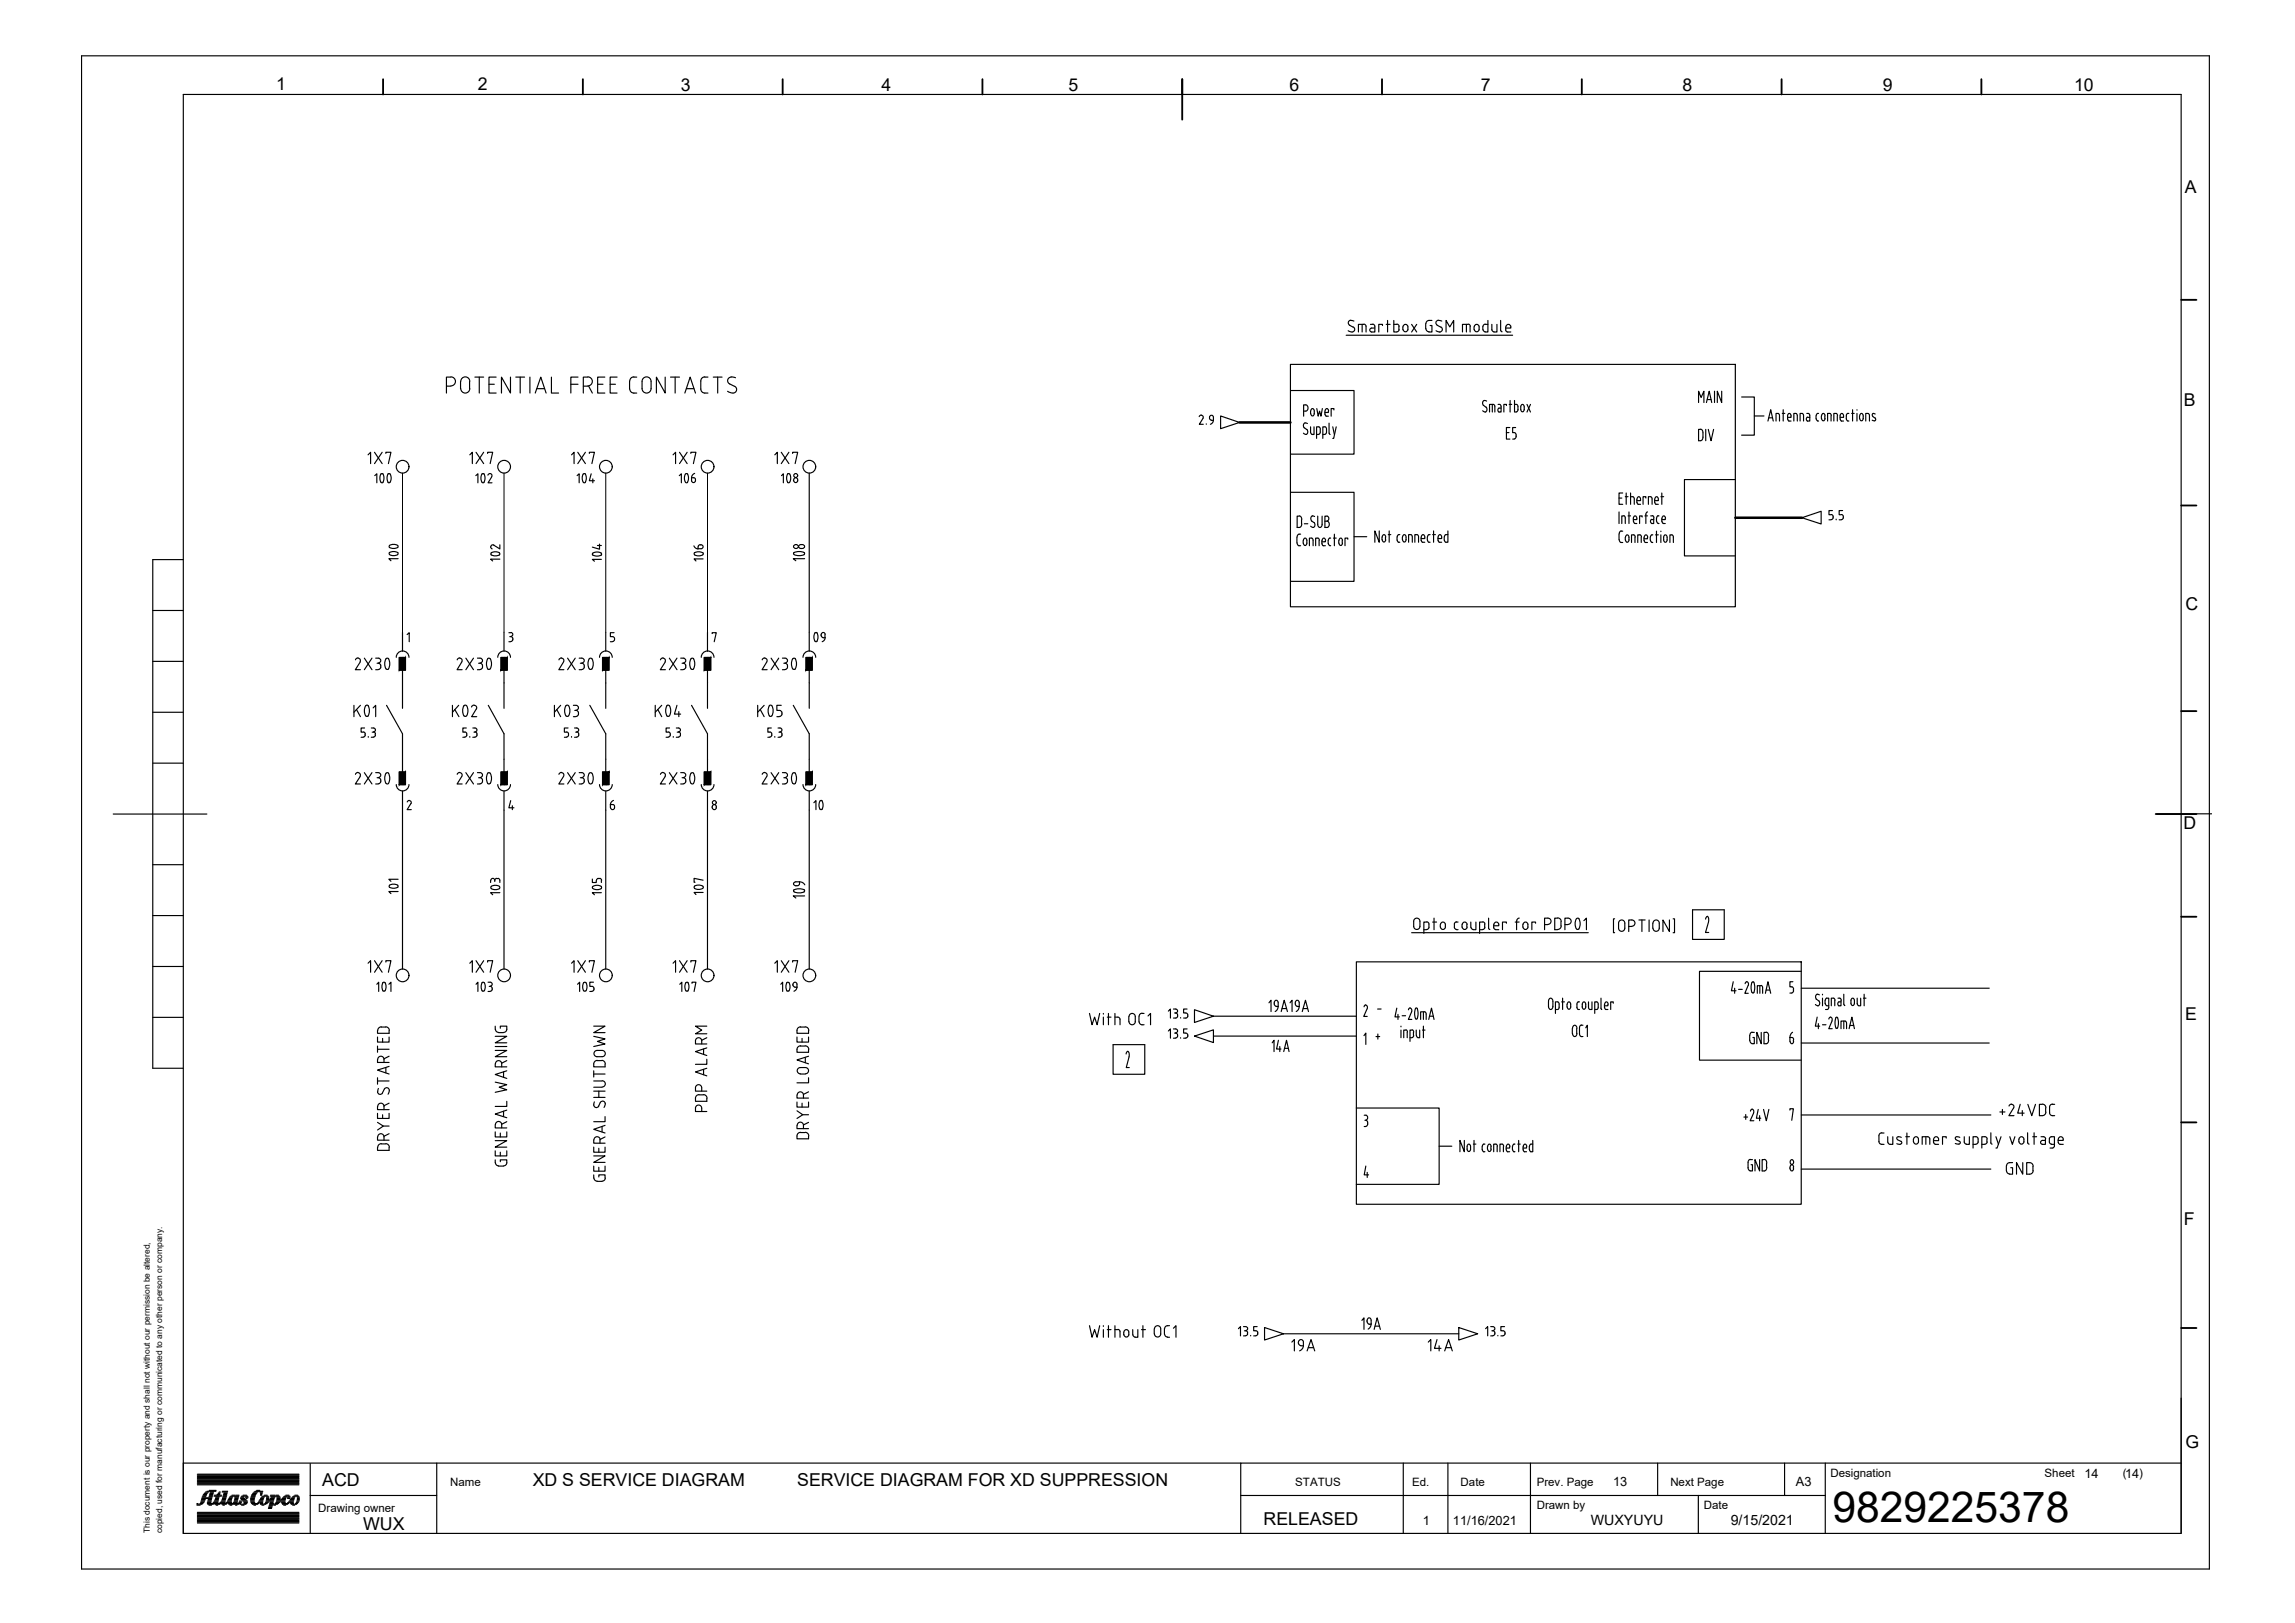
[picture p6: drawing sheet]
<svg xmlns="http://www.w3.org/2000/svg" width="420mm" height="297mm" viewBox="0 0 420 297" stroke-linecap="round" stroke-linejoin="round" font-family="sans-serif">
<defs><g id="words">
<text font-size="7.8" x="335.5" y="278.6">9829225378</text>
<g font-size="3.3">
<text x="59" y="271.9">ACD</text>
<text x="97.5" y="272">XD S SERVICE DIAGRAM</text>
<text x="146" y="272">SERVICE DIAGRAM FOR XD SUPPRESSION</text>
<text x="66.5" y="280">WUX</text>
<text x="231.3" y="279">RELEASED</text>
</g>
<g font-size="3.2">
<text x="50.5" y="16.5">1</text>
<text x="87.5" y="16.4">2</text>
<text x="124.6" y="16.7">3</text>
<text x="161.4" y="16.7">4</text>
<text x="195.6" y="16.7">5</text>
<text x="236.1" y="16.7">6</text>
<text x="271.1" y="16.7">7</text>
<text x="308" y="16.7">8</text>
<text x="344.7" y="16.7">9</text>
<text x="379.7" y="16.7">10</text>
<text x="400" y="35.4">A</text>
<text x="399.8" y="74.4">B</text>
<text x="400.1" y="111.6">C</text>
<text x="399.7" y="151.7">D</text>
<text x="400" y="186.6">E</text>
<text x="399.8" y="224.2">F</text>
<text x="400.1" y="265">G</text>
</g>
<g font-size="2.6">
<text x="291.2" y="279">WUXYUYU</text>
<text x="316.9" y="279">9/15/2021</text>
</g>
<g font-size="2.3">
<text x="295.3" y="272">13</text>
<text x="328.8" y="272">A3</text>
<text x="381.6" y="270.4">14</text>
<text x="260.5" y="279">1</text>
<text x="266" y="279">11/16/2021</text>
</g>
<g font-size="2.1">
<text x="82.4" y="272">Name</text>
<text x="237.1" y="272">STATUS</text>
<text x="258.5" y="272">Ed.</text>
<text x="267.4" y="272">Date</text>
<text x="281.3" y="272">Prev. Page</text>
<text x="305.8" y="272">Next Page</text>
<text x="335.1" y="270.4">Designation</text>
<text x="374.3" y="270.4">Sheet</text>
<text x="388.6" y="270.4">(14)</text>
<text x="58.3" y="276.7">Drawing owner</text>
<text x="281.3" y="276.1">Drawn by</text>
<text x="311.9" y="276.1">Date</text>
</g>
<g font-size="1.5">
<text x="27.4" y="280.6" transform="rotate(-90 27.4 280.6)">This document is our property and shall not without our permission be altered,</text>
<text x="29.7" y="280.6" transform="rotate(-90 29.7 280.6)">copied, used for manufacturing or communicated to any other person or company.</text>
</g>
</g></defs>
<!-- layer: Titleblock(Atlas Copco) -->
<g fill="none" stroke="#000" stroke-width=".21">
<path d="M14.9 10.2h389.6v277h-389.6zM33.6 17.3h365.7v263.3h-365.7zM28 111.7h5.6M33.6 102.4h-5.6v93.1h5.6M28 139.7h5.6M28 130.4h5.6M28 121h5.6M20.7 149h17.2M28 158.3h5.6M394.9 148.9h10M28 176.9h5.6M28 167.6h5.6"/>
<path d="M28 186.2h5.6M33.6 267.8h193.5M36.1 275.2h.1M36.1 275.5h.5M36.1 275.3h.9M36.1 278.7h18.6M36.1 278.6h18.6M36.1 278.4h18.6M36.1 278.3h18.6M36.1 278.1h18.6M36.1 278h18.6M36.1 277.8h18.6"/>
<path d="M36.1 277.7h18.6M36.1 277.6h18.6M36.1 277.4h18.6M36.1 277.3h18.6M36.1 277.1h18.6M36.1 277h18.6M36.1 276.8h18.6M36.1 271.8h18.6M36.1 271.6h18.6M36.1 271.5h18.6M36.1 271.3h18.6M36.1 271.2h18.6"/>
<path d="M36.1 271h18.6M36.1 270.9h18.6M36.1 270.7h18.6M36.1 270.6h18.6M36.1 270.4h18.6M36.1 270.2h18.6M36.1 270.1h18.6M36.1 269.9h18.6M36.1 269.8h18.6M36.6 275.2h.6M36.7 275h.6M36.8 274.9h.6"/>
<path d="M36.8 274.7h.7M36.9 274.5h.6M36.9 274.4h.7M36.9 274.2h1.9M37 274.1h1.8M37 274h.7M37.1 273.8h.6M37.2 273.7h.6M37.2 273.5h.6M37.4 273.4h.5M37.5 273.2h.5M37.6 273.1h.6"/>
<path d="M37.9 272.9h1.6M38 275.2h2.5M38 275h.6M38 274.9h.6M38 275.3h1.1M38 274.7h.7M38.1 274.5h.6M38.1 274.4h.6M38.3 275.5h.4M38.3 274h.5M38.3 273.8h.6M38.3 272.8h1.3"/>
<path d="M38.3 273.7h.6M38.4 273.5h.6M38.4 273.4h.6M38.5 273.2h.6M38.5 273.1h.6M39 275h.9M39.1 274.9h.8M39.2 273.8h1.3M39.2 274.7h.7M39.2 273.7h1.4M39.3 274.5h.7M39.4 275.3h.8"/>
<path d="M39.4 274.4h.6M39.4 274.2h.6M39.5 274.1h.6M39.5 274h.6M39.6 275.5h.3M39.7 273.5h.5M39.9 273.4h.3M40 273.2h.3M40.1 273.1h.2M40.2 275h1M40.4 274.9h.8M40.5 275.2h1.1"/>
<path d="M40.5 274.7h.7M40.6 275.3h.8M40.6 274.5h.7M40.7 274.4h.6M40.7 273.1h.9M40.7 274.2h.6M40.7 272.9h1M40.8 274.1h.6M40.8 275.5h.3M40.8 274h.6M40.8 273.8h.7M40.9 273.7h.6"/>
<path d="M40.9 273.5h.6M41 273.4h.6M41 273.2h.6M41.4 275h1M41.6 274.9h.8M41.6 274.7h.8M41.7 274.5h.7M41.8 275.2h2.3M41.8 274.4h.6M41.9 275.3h.8M41.9 274.2h.5M42 274.1h.5"/>
<path d="M42.1 274h.5M42.1 275.5h.3M42.2 273.8h1.5M42.4 273.7h.6M42.7 275h.7M42.8 274.9h.7M42.9 274.7h.6M42.9 275.3h.8M42.9 274.5h.6M43 274.4h.5M43 274h.7M43 274.2h.6"/>
<path d="M43 274.1h.6M43.1 275.5h.3M43.2 273.7h.6M43.7 275h.5M43.8 274.9h.4M43.8 274.7h.4M43.9 275.3h1.1M44.1 274.2h.7M44.1 274.1h.5M44.1 274.4h.9M44.1 274h.5M44.2 275.5h.5"/>
<path d="M44.2 273.8h1.1M44.3 274.5h.9M44.4 274.7h.9M44.5 273.7h.7M44.6 274.9h.7M44.6 275.2h.6M44.7 275h.6M44.9 274.1h.5M45 274h.4M45.1 274.2h.1M45.9 274.7h.7M45.9 274.5h.7"/>
<path d="M45.9 274.4h.7M45.9 274.2h.7M45.9 274.9h.7M45.9 274.1h.7M46 275h.6M46 274h.7M46 273.8h.7M46 275.2h1.4M46 273.7h.8M46.1 273.5h.7M46.2 275.3h1M46.3 273.4h.6"/>
<path d="M46.3 273.2h.8M46.5 275.5h.3M46.5 273.1h.7M46.7 272.9h1.4M47 272.8h.6M47.2 275h.3M47.3 274.9h.8M47.4 274.7h.7M47.5 274.5h.7M47.6 275h.5M47.6 273.1h.5M47.6 275.2h.5"/>
<path d="M47.6 274.4h.6M47.7 273.2h.3M47.7 275.3h1M47.7 274.2h.5M47.7 273.7h.2M47.7 273.5h.2M47.7 273.4h.3M47.8 274.1h.5M47.9 274h.5M47.9 275.5h.4M48.1 273.8h1M48.4 273.7h.5"/>
<path d="M48.5 275.2h.4M48.6 275h.5M48.7 274.9h.6M48.7 274.7h.7M48.8 274.5h1.3M48.8 274.4h.4M48.8 274.2h.4M48.8 274.1h.4M48.8 274h.4M49.1 276.1h.6M49.2 275.9h.6M49.2 275.8h.6"/>
<path d="M49.3 275.6h.6M49.3 275.5h.6M49.3 275.3h1.5M49.4 275.2h.7M49.4 274.4h.8M49.4 275h.6M49.5 274.9h.5M49.5 274.2h.7M49.5 273.8h1.7M49.5 274.7h.6M49.5 273.7h.8M49.6 274.1h.7"/>
<path d="M49.7 274h.7M50.1 275.5h.3M50.4 275.2h.6M50.5 275h.7M50.5 273.7h.5M50.6 274.9h.7M50.6 274.7h.9M50.7 274.5h.6M50.7 274h.6M50.7 274.4h.6M50.7 274.2h.6M50.7 274.1h.6"/>
<path d="M51.3 274.5h.9M51.5 274.4h.8M51.5 275h.7M51.5 274.9h.7M51.5 274.7h.7M51.6 275.2h1.3M51.6 274.2h.7M51.7 275.3h.9M51.8 274.1h.6M51.9 274h.6M51.9 275.5h.4M52.1 273.8h1"/>
<path d="M52.3 273.7h.6M52.6 274.1h.5M52.6 275h.4M52.6 274.2h.5M52.7 274h.4M52.8 274.9h.9M52.9 274.7h.8M53.1 274.5h.7M53.2 275h.5M53.2 274.4h.6M53.2 275.2h.5M53.3 274.2h.6"/>
<path d="M53.3 275.3h1M53.4 274.1h.5M53.5 274h.5M53.6 275.5h.4M53.7 273.8h1M54 273.7h.5M54.1 275.2h.4M54.2 275h.4M54.3 274.9h.4M54.3 274.7h.5M54.4 274.5h.4M54.4 274h.4"/>
<path d="M54.4 274.4h.4M54.4 274.2h.4M54.4 274.1h.4M56.8 273.7h23.2M56.8 267.9v12.7M80 267.8v12.8M227.1 273.7h107.1M256.9 267.8v12.8M265.1 267.8v12.8M280.2 267.8v12.8M303.5 267.8v5.9M310.9 273.7v6.9"/>
<path d="M326.7 267.8v5.9M334.2 267.8v12.8M399.3 267.8h-172.2v12.8"/>
</g>
<!-- layer: Sketch Geometry(Atlas Copco) -->
<g fill="none" stroke="#000" stroke-width=".34">
<path d="M70.1 14.5v2.8M106.7 14.5v2.8M143.3 14.5v2.8M179.9 14.5v2.8M216.4 14.5v7.4M253 14.5v2.8M289.6 14.5v2.8M326.2 14.5v2.8M362.7 14.5v2.8M399.3 54.9h2.8M399.3 92.5h2.8M399.3 130.1h2.8"/>
<path d="M394.7 149h7.4M399.3 167.8h2.8M399.3 205.4h2.8M399.3 243h2.8"/>
</g>
<!-- layer: 0 -->
<g fill="none" stroke="#000" stroke-width=".21">
<path d="M247.3 58.6l.6 .2M247.3 58.6a.49 .49 0 0 0-.5 .4 .49 .49 0 0 0 .3 .5l.6 .4M247.8 59.8a.54 .54 0 0 1 .1 .9 .54 .54 0 0 1-.9-.1l-.2-.1M249.4 59.4v1.4M249.7 59.4h-1v1.4M249.7 59.3l.3 .2 .1 1.3M250.9 59.4h.4M251.3 59.3l.3 .2 .1 1.3h-.6M253.1 59.6v-.2h-.7v1.4M253.8 59.4h.7M254 58.6v2.2M255.2 58.6v2.2h.5"/>
<path d="M255.2 59.4h.5M255.7 59.3l.4 .2a1.04 1.04 0 0 1-.2 1.2h-.2M256.8 59.8v.5M256.9 59.8a.44 .44 0 0 1 .4-.4 .44 .44 0 0 1 .5 .4v.5a.44 .44 0 0 1-.5 .4 .44 .44 0 0 1-.4-.4M258.4 59.4l1 1.4M259.4 59.4l-1 1.4M261 59.2v1M261.8 59.6h.4v1.2h-.6M262.2 58.6l-.9 .1-.2 .5M263.4 58.6a.49 .49 0 0 0-.5 .4 .49 .49 0 0 0 .2 .5l.7 .4M263.4 58.6l.6 .2M263.8 59.8a.53 .53 0 0 1 .1 .8 .53 .53 0 0 1-.8 0l-.2-.1"/>
<path d="M268.5 59.4v1.4M268.8 59.4h-1.1v1.4M268.8 59.3l.3 .2 .1 .2M269.1 59.7v1.1M269.9 59.8v.5M269.9 59.8a.44 .44 0 0 1 .4-.4 .44 .44 0 0 1 .5 .4v.5a.44 .44 0 0 1-.5 .4 .44 .44 0 0 1-.4-.4M271.5 59.7v.6M271.9 59.4h.5M271.9 59.3l-.2 .1-.2 .3M272.4 58.6v2.2h-.5M273.1 59.4l.1 1.1 .3 .2M274.1 59.4v1.4h-.6"/>
<path d="M274.7 58.6l.1 1.9 .2 .2M275.7 59.8v.8l.3 .2M275.7 59.8a.47 .47 0 0 1 .6-.4 .47 .47 0 0 1 .3 .6h-.9M81.7 70.7h.8M82.5 69h-.8v2.9M82.6 69a.83 .83 0 0 1 .8 .8 .83 .83 0 0 1-.8 .8M84.3 69.8v1.3M84.4 69.8a.83 .83 0 0 1 .8-.8 .83 .83 0 0 1 .8 .8M84.4 71.1a.83 .83 0 0 0 .8 .8 .83 .83 0 0 0 .8-.8M86 69.8v1.3M86.9 69h1.6M87.7 69v2.9"/>
<path d="M89.5 70.3h1M90.8 69h-1.3v2.9h1.3M93.5 69v2.9l-1.7-2.9v2.9M94.4 69h1.6M95.2 69v2.9M97 69v2.9M98 71.9l1-2.9 1 2.9M98.3 71.1h1.4M101 69v2.9h1.3M104.5 70.3h1.3M105.8 69h-1.3v2.9M106.8 70.7h.8"/>
<path d="M107.6 69h-.8v2.9M107.6 69a.83 .83 0 0 1 .8 .8 .83 .83 0 0 1-.8 .8M107.8 70.7l.6 1.2M109.4 70.3h1M110.7 69h-1.3v2.9h1.3M111.7 70.3h1M113 69h-1.3v2.9h1.3M115.3 69.7v1.5M115.3 71.2a.74 .74 0 0 0 .7 .7h.6M116 69h.6M116 69a.74 .74 0 0 0-.7 .7M117.5 69.8a.83 .83 0 0 1 .9-.8 .83 .83 0 0 1 .8 .8"/>
<path d="M117.5 69.8v1.3a.83 .83 0 0 0 .9 .8 .83 .83 0 0 0 .8-.8v-1.3M121.8 69v2.9l-1.6-2.9v2.9M122.8 69h1.6M123.6 69v2.9M125.4 71.9l1-2.9 .9 2.9M125.7 71.1h1.3M128.3 69.7v1.5a.74 .74 0 0 0 .7 .7h.6M129 69h.6M129 69a.74 .74 0 0 0-.7 .7M130.6 69h1.6M131.4 69v2.9M133.8 69l.9 .1"/>
<path d="M133.9 69a.66 .66 0 0 0-.7 .5 .66 .66 0 0 0 .4 .8l.9 .4M134.5 70.7a.71 .71 0 0 1 .2 1 .71 .71 0 0 1-1 .1l-.5-.2M236.2 71.5h11.7v11.6h-11.7M246.5 61.4h30.4M251.1 60h.6M251.1 60a.36 .36 0 0 0-.3 .4 .36 .36 0 0 0 .3 .4M261.1 60.1l.2 .5 .3 .1M264.7 60.8v-2.2l.7 1.2 .7-1.2v2.2M271.5 60.3l.1 .2 .3 .2M276 60.8h.6M318.8 72.7h2.4v6.9h-2.4M321.2 76.1h1.7"/>
<path d="M236.2 90.1h11.7v16.3h-11.7M317.7 87.8h-9.3v13.9h9.3M258.4 170.7h32.4M258.8 169.6v-1a.57 .57 0 0 1 .6-.6 .57 .57 0 0 1 .6 .6v1M258.8 169.5a.57 .57 0 0 0 .6 .6 .57 .57 0 0 0 .6-.6M260.7 170.2h.5M261.2 168.8h-.5v2M261.2 168.7l.4 .2v.2v.8l-.4 .2M262.3 168.8h.7M262.5 168v2.2M263.7 169.2v.5M263.7 169.2a.44 .44 0 0 1 .5-.4 .44 .44 0 0 1 .4 .4v.5a.44 .44 0 0 1-.4 .4 .44 .44 0 0 1-.5-.4"/>
<path d="M266.6 170.2h.3M266.6 168.8h.3M266.7 168.7l-.2 .1a.99 .99 0 0 0 0 1.3h.2M267.7 169.2v.5M267.7 169.2a.44 .44 0 0 1 .4-.4 .44 .44 0 0 1 .5 .4M267.7 169.7a.44 .44 0 0 0 .4 .4 .44 .44 0 0 0 .5-.4M268.5 169.2v.5M269.3 168.8v.9M269.3 169.7l.1 .2 .3 .2M270.2 168.8v1.4h-.5M270.9 170.2h.5M271.4 168.8h-.5v2"/>
<path d="M271.4 168.7l.4 .2 .1 .2M271.8 169.1v.6M271.9 169.7l-.1 .2-.4 .2M272.5 168v1.9l.3 .2M273.5 169.2v.7l.3 .2M273.5 169.2a.47 .47 0 0 1 .6-.4 .47 .47 0 0 1 .3 .6h-.9M273.8 170.2h.6M275.8 169v-.2h-.7v1.4M277.4 168.8h.7M277.7 168.5v1.7M278.1 168l-.3 .3-.1 .2M278.8 169.2v.5"/>
<path d="M278.8 169.2a.44 .44 0 0 1 .5-.4 .44 .44 0 0 1 .4 .4v.5a.44 .44 0 0 1-.4 .4 .44 .44 0 0 1-.5-.4M281.1 169v-.2h-.7v1.4M282.8 169.2h.6M283.4 168h-.6v2.2M283.4 168a.57 .57 0 0 1 .6 .6 .57 .57 0 0 1-.6 .6M285.1 168h-.5v2.2h.5M285.2 168a.66 .66 0 0 1 .6 .6M285.8 168.7v.8M285.8 169.5a.66 .66 0 0 1-.6 .6M286.5 169.2h.5M287.1 169.2a.57 .57 0 0 0 .5-.6 .57 .57 0 0 0-.6-.6h-.5v2.2M288.6 168.1a1.97 1.97 0 0 0 0 1.9"/>
<path d="M288.6 168.1h.4a1.54 1.54 0 0 1-.2 2l-.2-.1M290 168.5l.4-.5v2.2M295.6 168.2h-.2v2.5h.2M296.3 168.9a.57 .57 0 0 1 .6-.5 .57 .57 0 0 1 .6 .5M296.3 169v.9a.57 .57 0 0 0 .6 .5 .57 .57 0 0 0 .6-.5v-.9M298.2 169.6h.5M298.8 169.5a.57 .57 0 0 0 .5-.6 .57 .57 0 0 0-.6-.5h-.5v2.1M300 168.4h1.2M300.6 168.4v2.1M301.9 168.4v2.1M302.6 169v.9M302.6 168.9a.57 .57 0 0 1 .6-.5 .57 .57 0 0 1 .6 .5"/>
<path d="M303.8 169v.9a.57 .57 0 0 1-.6 .5 .57 .57 0 0 1-.6-.5M305.6 168.4v2.1l-1.2-2.1v2.1M306.3 168.2h.3v2.5h-.3M69.1 193.9v.6h2.1M69.1 189.8v.9h2.1v-.9M69.1 188.6v.5h2.1v-.5M69.1 197.8h2.1M69.1 191.4v1.2M69.1 197.2v1.2M69.1 192h2.1M69.1 199.8a.49 .49 0 0 0 .4 .5 .49 .49 0 0 0 .5-.3M69.2 193.9a.57 .57 0 0 1 .5-.6 .57 .57 0 0 1 .6 .6"/>
<path d="M69.3 199.2l-.1 .6M69.8 188h.8M69.8 187.9a.66 .66 0 0 0-.6 .7M70 190v.7M70.3 193.9v.6M70.3 199.4l-.3 .6M70.4 199.3a.54 .54 0 0 1 .8-.1 .54 .54 0 0 1 0 .8l-.2 .3M70.6 187.9a.66 .66 0 0 1 .7 .7M70.6 195.4v1M71.2 195.2l-2.1 .6 2.1 .8M71.2 193.3l-.9 .5M90.7 198l2.1 .5-1.4 .5 1.4 .4-2.1 .5"/>
<path d="M90.7 194.7v.6h2.1M90.7 192.2h2.1l-2.1 1.2h2.1M90.7 189.7h2.1l-2.1 1.2h2.1M90.7 187.8v.6M90.7 191.5h2.1M90.7 194.7a.57 .57 0 0 1 .6-.6 .57 .57 0 0 1 .5 .6v.6M90.7 188.4l.1 .3 .5 .2M91.3 189h.9M91.6 188.2v-.4h1.2l-.1 .9-.5 .2M92.2 196.2v1M92.8 196l-2.1 .7 2.1 .7M92.8 194.1l-1 .5"/>
<path d="M108.7 189.7l2.1 .4-1.4 .5 1.4 .5-2.1 .4M108.7 187.8h2.1l-2.1 1.2h2.1M108.7 197.8h1.5M108.7 196v1.1M108.7 199.7h2.1M108.7 199h1.5M108.7 196.6h2.1M109.3 194.1h.8M109.4 194.1a.66 .66 0 0 0-.7 .6v.6h2.1v-.6M109.6 199.7v1.1M110.2 194.1a.66 .66 0 0 1 .6 .6M110.2 192.2h-.9a.57 .57 0 0 0-.6 .6 .57 .57 0 0 0 .6 .6h.9"/>
<path d="M110.2 197.8a.57 .57 0 0 1 .6 .6 .57 .57 0 0 1-.6 .5M110.2 192.2a.57 .57 0 0 1 .6 .6 .57 .57 0 0 1-.6 .6M127.3 190.5a.57 .57 0 0 1 .6-.6 .57 .57 0 0 1 .6 .6M127.3 190.5v.6h2.1M128.5 199.7v-.6a.57 .57 0 0 0-.6-.6 .57 .57 0 0 0-.6 .6v.6h2.1M128.5 190.5v.6M128.8 192v1M128.8 195.7v1M129.4 195.5l-2.1 .7 2.1 .7M129.4 193.9v.9h-2.1M129.4 191.8l-2.1 .7 2.1 .7M129.4 187.8h-2.1l1.2 .7-1.2 .7h2.1"/>
<path d="M129.4 189.9l-.9 .5M145.9 192.1v.5h2.1v-.5M145.9 189.8v.9h2.1v-.9M145.9 188.6v.5h2.1v-.5M146.5 196.6h.9M146.5 188h.9M146.5 191.4h.9M146.6 191.4a.66 .66 0 0 0-.7 .7M146.6 187.9a.66 .66 0 0 0-.7 .7M146.8 190v.7M147.4 191.4a.66 .66 0 0 1 .7 .7M147.4 187.9a.66 .66 0 0 1 .7 .7"/>
<path d="M147.4 195.4h-.9a.57 .57 0 0 0-.5 .6 .57 .57 0 0 0 .5 .5M147.4 193.5v1M147.5 195.4a.57 .57 0 0 1 .5 .6 .57 .57 0 0 1-.5 .5M148 197.2v1h-2.1M148 193.3l-2.1 .7 2.1 .7M148 199.8l-.9 .5M199.5 185.5l.4 2.1 .5-1.4 .5 1.4 .4-2.1M202 185.5v.1M202 186.2v1.4M202.7 186.2h.7M202.9 185.5v2.1M204.1 186.2h.7l.2 .4"/>
<path d="M204.1 185.5v2.1M205 186.6v1M206.7 186.1v.9M206.7 186a.57 .57 0 0 1 .6-.5 .57 .57 0 0 1 .5 .5v1M206.7 187a.57 .57 0 0 0 .6 .6 .57 .57 0 0 0 .5-.6M208.5 186v1M208.6 187a.64 .64 0 0 0 .9 .6M209.5 185.5h-.7l-.2 .5M210.2 185.9l.4-.4v2.1M69.1 210v.5h2.1v-.5M69.1 208.1v.6h2.1M69.1 205.4l1.1 .7-1.1 .7"/>
<path d="M69.1 203.8v.9h2.1v-.9M69.1 202.5v.6h2.1M69.2 208.1a.57 .57 0 0 1 .5-.6 .57 .57 0 0 1 .6 .6v.6M69.2 202.5a.57 .57 0 0 1 .5-.6 .57 .57 0 0 1 .6 .6v.6M69.8 209.4h.8M69.8 209.3a.66 .66 0 0 0-.6 .7M70 204v.7M70.2 206.1h1M70.6 209.3a.66 .66 0 0 1 .7 .7M71.2 207.5l-.9 .5M71.2 201.9l-.9 .5M90.7 210.6v1h2.1v-1"/>
<path d="M90.7 208.8h2.1l-2.1 1.1h2.1M90.7 207.2v.9h2.1v-.9M90.7 205.8v.6h2.1M90.7 212.3v.5M90.7 212.8l.3 .5 .3 .1M90.7 205.8a.57 .57 0 0 1 .6-.6 .57 .57 0 0 1 .5 .6v.6M91.3 213.4h.9M91.6 212.6v-.3h1.2l-.1 .8-.5 .3M91.6 207.4v.7M91.6 210.9v.7M92.2 203.4v1M92.8 203.2l-2.1 .7 2.1 .7"/>
<path d="M92.8 201.6v.9h-2.1M92.8 205.3l-1 .5M108.7 213.4v.9h2.1v-.9M108.7 211.6h2.1l-2.1 1.1h2.1M108.7 209.9v1h2.1v-1M108.7 208.6v.6h2.1M108.7 215v.6M108.7 200.8h2.1M108.7 202.2a.49 .49 0 0 0 .4 .5 .49 .49 0 0 0 .5-.3M108.7 215.6l.1 .3 .5 .3M108.7 208.6a.57 .57 0 0 1 .6-.6 .57 .57 0 0 1 .6 .6M108.8 201.7l-.1 .5"/>
<path d="M109.3 216.2h.9M109.6 215.4v-.4h1.2v.6M109.6 210.2v.7M109.6 213.6v.7M109.8 208.6v.6M110.2 206.2v1M110.8 206l-2.1 .7 2.1 .7M110.8 204.4v.9h-2.1M110.8 208.1l-1 .4M110.8 202l-.2 .7M110.8 202a.49 .49 0 0 0-.4-.5 .49 .49 0 0 0-.5 .3l-.3 .7M110.8 215.6l-.3 .5-.3 .1"/>
<path d="M127.3 202.8a.57 .57 0 0 1 .6-.6 .57 .57 0 0 1 .6 .6M127.3 202.8v.6h2.1M127.3 201v.6h2.1v-.6M128 200.4h.8M128 200.3a.66 .66 0 0 0-.7 .7M128.5 202.8v.6M128.8 200.3a.66 .66 0 0 1 .6 .7M145.9 207.9v.5h2.1v-.5M145.9 206v.6h2.1M145.9 203.3l1.1 .7-1.1 .7M145.9 201.7v.9h2.1v-.9M145.9 200.4v.6h2.1"/>
<path d="M146 205.9a.57 .57 0 0 1 .5-.5 .57 .57 0 0 1 .6 .5v.7M146 200.4a.57 .57 0 0 1 .5-.6 .57 .57 0 0 1 .6 .6M146.5 207.3h.9M146.6 207.2a.66 .66 0 0 0-.7 .7M146.8 201.9v.7M147 204h1M147.1 200.4v.6M147.4 207.2a.66 .66 0 0 1 .7 .7M148 205.4l-.9 .5M344 208.9l.2 .5h.7M344 207.9v1M344.5 207.4h.4"/>
<path d="M344.5 207.3l-.4 .3-.1 .2M345.6 208v1.1M345.6 209l.1 .2 .3 .2M346.5 208v1.4h-.5M347.3 209.3l.6 .1M347.5 208l-.2 .2v.2l.9 .6v.2l-.3 .2M347.6 208l.5 .2M348.9 208h.7M349.1 207.4v2M350.3 208.5v.5M350.3 208.5a.44 .44 0 0 1 .5-.5 .44 .44 0 0 1 .4 .5M350.3 209a.44 .44 0 0 0 .5 .4 .44 .44 0 0 0 .4-.4"/>
<path d="M351.2 208.5v.5M352.6 208v1.4M353.3 208.4l-.2-.3-1.2-.1v1.4M353.3 208.5v.9M354 208.5v.6M354 209.1l.1 .2 .3 .1M354 208.5a.44 .44 0 0 1 .5-.5 .44 .44 0 0 1 .4 .5M354.4 209.4h.5M354.9 208.5v.3h-.9M356.3 208.3v-.3h-.7v1.4M358.2 208l-.2 .2v.2l.9 .6v.2a.6 .6 0 0 1-.9 .1M358.3 208l.5 .2"/>
<path d="M359.6 209l.2 .3 .2 .1M359.6 208v1M360.5 208v1.4h-.5M361.2 209.4h.5M361.7 208h-.5v2.1M361.7 208l.2 .1 .2 .3M362.1 209l-.2 .3-.2 .1M362.1 208.5v.5M362.8 209.4h.6M363.4 208h-.6v2.1M363.4 208l.2 .1 .2 .3M363.8 208.5v.5"/>
<path d="M363.8 209l-.2 .3-.2 .1M364.5 207.3v1.9l.2 .2M365.4 208l.5 1.4M366.1 203.5h1M366.3 208l-.7 2.1h-.2M366.6 203v1M367.3 213.4v.9M367.4 214.3l.2 .5 .3 .1M367.9 212.8h.6M367.9 212.8l-.3 .1-.2 .5M367.9 208l.5 1.4 .5-1.4M368.1 213.7h.4v1.2h-.6"/>
<path d="M368.3 202.1l.4 .2v.3l-.9 1.6h.9M368.3 202.1l-.5 .3M369.6 208.5v.5M369.6 208.5a.44 .44 0 0 1 .5-.5 .44 .44 0 0 1 .4 .5M369.6 209a.44 .44 0 0 0 .5 .4 .44 .44 0 0 0 .4-.4M369.9 202.1l-.5 1.6h1.2M370.2 203.3v.9M370.3 212.8v2.1l-1.1-2.1v2.1M370.5 208.5v.5M371.2 207.3v1.9M371.2 209.2l.3 .2M371.2 202.1l.8 2.1 .6-2.1"/>
<path d="M372.1 208h.8M372.2 213.5v.8M372.2 213.4a.66 .66 0 0 0-.7-.6h-.5v2.1h.6a.66 .66 0 0 0 .6-.7M372.4 207.3v2.1M373.7 208h.4M373.9 202.1h-.5v2.1h.5a.66 .66 0 0 0 .7-.7M373.9 202.1a.66 .66 0 0 1 .7 .6M374.1 208l.2 .1 .2 .3M374.5 208.5v.9h-.6a.36 .36 0 0 1-.3-.3 .36 .36 0 0 1 .3-.4h.6M374.5 202.7v.9M375.2 208.4l.2-.3 .7-.1v1.9l-.4 .2h-.4M375.2 209l.2 .3 .2 .1"/>
<path d="M375.2 208.5v.5M375.6 209.4h.5M375.7 204.2h.5M375.7 202.1h.5M375.8 202.1l-.5 .2-.1 .3 .1 1.3 .5 .3M376.8 208.5v.6M376.8 209.1l.2 .3h.7M376.8 208.5a.44 .44 0 0 1 .5-.5 .44 .44 0 0 1 .4 .5M377.7 208.5v.2h-.9M199.5 242.6l.4 2.1 .5-1.4 .5 1.4 .4-2.1M202 242.6v.2M202 243.3v1.4"/>
<path d="M202.7 243.3h.7M202.9 242.6v2.1M204.1 242.6v2.1M204.1 243.3h.5M204.6 243.3l.4 .2v1.2M205.7 243.8v.5M205.8 243.8a.44 .44 0 0 1 .4-.5 .44 .44 0 0 1 .5 .5v.5a.44 .44 0 0 1-.5 .4 .44 .44 0 0 1-.4-.4M207.4 243.3v1M207.4 244.3l.1 .2 .3 .2M208.3 243.3v1.4h-.5M209 243.3h.7M209.2 242.6v2.1"/>
<path d="M211.3 243.2v1M211.4 243.2a.57 .57 0 0 1 .5-.6 .57 .57 0 0 1 .6 .6v1a.57 .57 0 0 1-.6 .5 .57 .57 0 0 1-.5-.6M213.2 243.2v1M213.2 244.2l.1 .2 .4 .3M213.7 244.7h.4M214.1 242.6a.64 .64 0 0 0-.9 .6M214.8 243.1l.5-.5v2.1"/>
</g>
<!-- layer: WIRES_CONTROL -->
<path d="M73.7 86.6v29.1M92.3 86.6v29.1M110.9 86.6v29.1M129.5 86.6v29.1" fill="none" stroke="#000" stroke-width=".18"/>
<!-- layer: SYMS -->
<g fill="none" stroke="#000" stroke-width=".21">
<path d="M223.5 76.1l3.4 1.2-3.4 1.2zM329.9 94.8l3.5-1.2v2.3zM73.7 115.7v3.5M92.3 115.7v3.5M110.9 115.7v3.5M129.5 115.7v3.5M148.2 115.7v3.5M64.8 129.1v2.1M65.3 129.9l.7 1.3M66 129.1l-1.2 1.3M66.9 131a1.7 1.7 0 0 1 .2-1.9l.3 .1a2.01 2.01 0 0 1 0 1.8M67 131l.2 .1 .2-.1"/>
<path d="M68.3 129.6l.5-.5v2.1M70.8 129.1l2.9 5.2v7M72.5 120.3a1.16 1.16 0 0 1 1.2-1.2 1.16 1.16 0 0 1 1.2 1.2M73.1 120.3h1.1v2.4h-1.1zM73.7 122.7v6.9M82.8 129.1v2.1M83.3 129.9l.7 1.3M84 129.1l-1.2 1.3M85 131l.2 .1 .2-.1M85.4 129.2l-.3-.1a1.7 1.7 0 0 0-.2 1.9M85.4 129.2a1.97 1.97 0 0 1 0 1.8M86.8 129l-.5 .4"/>
<path d="M86.8 129.1l.3 .1 .2 .4-1 1.6h1M89.4 129.1l2.9 5.2v7M91.1 120.3a1.16 1.16 0 0 1 1.2-1.2 1.16 1.16 0 0 1 1.2 1.2M91.7 120.3h1.2v2.4h-1.2zM92.3 122.7v6.9M101.5 129.1v2.1M101.9 129.9l.7 1.3M102.6 129.1l-1.1 1.3M103.6 131l.3 .1 .2-.1M104.1 129.2l-.4-.1a1.7 1.7 0 0 0-.1 1.9M104.1 129.2a1.97 1.97 0 0 1 0 1.8M105 129.1h.5a.44 .44 0 0 1 .4 .4 .44 .44 0 0 1-.4 .5"/>
<path d="M105 131.2h.4M105.2 130a.54 .54 0 0 1 .7 .7M105.9 130.7l-.2 .4h-.2M108 129.1l2.9 5.2v7M109.8 120.3a1.16 1.16 0 0 1 1.1-1.2 1.16 1.16 0 0 1 1.2 1.2M110.3 120.3h1.2v2.4h-1.2zM110.9 122.7v6.9M120 129.1v2.1M120.4 129.9l.7 1.3M121.1 129.1l-1.1 1.3M122.1 129.2l.2-.2 .2 .2M122.1 131l.2 .1 .2-.1"/>
<path d="M122.1 129.2a1.97 1.97 0 0 0 0 1.8M122.6 129.2a1.97 1.97 0 0 1 0 1.8M123.9 129.1l-.4 1.6h1.1M124.3 130.2v1M126.6 129.1l2.9 5.2v7M128.4 120.3a1.16 1.16 0 0 1 1.1-1.2 1.16 1.16 0 0 1 1.2 1.2M128.9 120.3h1.2v2.4h-1.2zM129.5 122.7v6.9M138.7 129.1v2.1M139.2 129.9l.7 1.3M139.9 129.1l-1.2 1.3M140.8 131l.3 .1 .2-.1"/>
<path d="M141.3 129.2l-.2-.2-.2 .2a1.97 1.97 0 0 0 0 1.8M141.3 129.2a1.97 1.97 0 0 1 0 1.8M142.2 131.2h.5M143 129.1h-.8v.9h.5a.51 .51 0 0 1 .5 .7M143.2 130.7l-.3 .4h-.2M145.2 129.1l3 5.2v7M147 120.3a1.16 1.16 0 0 1 1.2-1.2 1.16 1.16 0 0 1 1.1 1.2M147.6 120.3h1.1v2.4h-1.1zM148.2 122.7v6.9M72.5 143.6a1.16 1.16 0 0 0 1.2 1.2 1.16 1.16 0 0 0 1.2-1.2M73.1 141.3h1.1v2.3h-1.1zM73.7 144.8v3.5"/>
<path d="M91.1 143.6a1.16 1.16 0 0 0 1.2 1.2 1.16 1.16 0 0 0 1.2-1.2M91.7 141.3h1.2v2.3h-1.2zM92.3 144.8v3.5M109.8 143.6a1.16 1.16 0 0 0 1.1 1.2 1.16 1.16 0 0 0 1.2-1.2M110.3 141.3h1.2v2.3h-1.2zM110.9 144.8v3.5M128.4 143.6a1.16 1.16 0 0 0 1.1 1.2 1.16 1.16 0 0 0 1.2-1.2M128.9 141.3h1.2v2.3h-1.2zM129.5 144.8v3.5M147 143.6a1.16 1.16 0 0 0 1.2 1.2 1.16 1.16 0 0 0 1.1-1.2M147.6 141.3h1.1v2.3h-1.1zM148.2 144.8v3.5"/>
<path d="M218.7 184.8l3.5 1.2-3.5 1.1zM218.7 189.6l3.5-1.1v2.3zM231.5 243l3.5 1.1-3.5 1.2zM267.1 243l3.4 1.1-3.4 1.2z"/>
<circle cx="73.7" cy="85.4" r="1.16"/>
<circle cx="92.3" cy="85.4" r="1.16"/>
<circle cx="110.9" cy="85.4" r="1.16"/>
<circle cx="129.5" cy="85.4" r="1.16"/>
<circle cx="148.2" cy="85.4" r="1.16"/>
<circle cx="73.7" cy="178.5" r="1.16"/>
<circle cx="92.3" cy="178.5" r="1.16"/>
<circle cx="110.9" cy="178.5" r="1.16"/>
<circle cx="129.5" cy="178.5" r="1.16"/>
<circle cx="148.2" cy="178.5" r="1.16"/>
</g>
<!-- layer: TAGS -->
<g fill="none" stroke="#000" stroke-width=".21">
<path d="M67.4 83.2l.4-.4v2.1M68.6 82.8l1.4 2.1M70 82.8l-1.4 2.1M70.6 83v-.2h1l-.5 2.1M86 83.2l.5-.4v2.1M87.2 82.8l1.3 2.1M88.5 82.8l-1.3 2.1M89.3 83v-.2h.9l-.5 2.1M104.6 83.2l.5-.4v2.1M105.8 82.8l1.4 2.1M107.2 82.8l-1.4 2.1M107.9 83v-.2h.9l-.4 2.1"/>
<path d="M123.2 83.2l.5-.4v2.1M124.4 82.8l1.4 2.1M125.8 82.8l-1.4 2.1M126.5 83v-.2h.9l-.5 2.1M141.8 83.2l.5-.4v2.1M143 82.8l1.4 2.1M144.4 82.8l-1.4 2.1M145.1 83v-.2h.9l-.4 2.1M65.5 120.5l.4 .2v.4M65.5 120.4l-.4 .4M65.9 121.2l-.8 1.4h.9M66.7 120.5l1.4 2.1"/>
<path d="M68.1 120.5l-1.4 2.1M68.8 120.5h.5a.44 .44 0 0 1 .4 .4 .44 .44 0 0 1-.4 .4M68.8 122.6h.4M69 121.4a.55 .55 0 0 1 .6 .1 .55 .55 0 0 1 .1 .6M69.7 122.1l-.1 .2-.3 .2M70.7 120.6a1.97 1.97 0 0 0 0 1.8M70.7 120.6l.3-.1a1.54 1.54 0 0 1-.1 2l-.2-.1M84.2 120.5l.3 .1 .1 .4-.9 1.6h.9M84.2 120.4l-.5 .4M85.3 120.5l1.4 2.1M86.7 120.5l-1.4 2.1M87.4 120.5h.5a.44 .44 0 0 1 .4 .4 .44 .44 0 0 1-.4 .4"/>
<path d="M87.4 122.6h.5M87.6 121.4a.56 .56 0 0 1 .6 .1 .56 .56 0 0 1 .1 .6M88.3 122.1v.2l-.4 .2M89.7 120.6l-.2-.1a1.42 1.42 0 0 0 0 2l.2-.1M89.8 120.6a1.97 1.97 0 0 1 0 1.8M102.8 120.5l.3 .1 .1 .4-.9 1.6h.9M102.8 120.4l-.5 .4M103.9 120.5l1.4 2.1M105.3 120.5l-1.4 2.1M106 120.5h.5a.44 .44 0 0 1 .5 .4 .44 .44 0 0 1-.5 .4M106 122.6h.5M106.2 121.4a.56 .56 0 0 1 .6 .1 .56 .56 0 0 1 .2 .6"/>
<path d="M107 122.1l-.3 .4h-.2M107.9 120.6a1.97 1.97 0 0 0 0 1.8M107.9 120.6l.2-.1 .2 .1M107.9 122.4l.2 .1 .2-.1M108.4 120.6a1.97 1.97 0 0 1 0 1.8M121.4 120.5l.4 .2v.4M121.4 120.4l-.5 .4M121.8 121.2l-.9 1.4h.9M122.5 120.5l1.4 2.1M123.9 120.5l-1.4 2.1M124.6 120.5h.5a.44 .44 0 0 1 .4 .4 .44 .44 0 0 1-.4 .4M124.6 122.6h.5"/>
<path d="M124.9 121.4a.55 .55 0 0 1 .5 .1 .55 .55 0 0 1 .1 .6M125.5 122.1l-.2 .4h-.2M126.5 120.6a1.97 1.97 0 0 0 0 1.8M126.5 120.6l.4-.1a1.54 1.54 0 0 1-.1 2l-.3-.1M140 120.5l.3 .1 .1 .4-.9 1.6h.9M140 120.4l-.5 .4M141.2 120.5l1.4 2.1M142.6 120.5l-1.4 2.1M143.2 120.5h.5a.44 .44 0 0 1 .5 .4 .44 .44 0 0 1-.5 .4M143.2 122.6h.5M143.5 121.4a.55 .55 0 0 1 .6 .1 .55 .55 0 0 1 .1 .6M144.2 122.1l-.2 .4h-.3"/>
<path d="M145.1 120.6a1.97 1.97 0 0 0 0 1.8M145.2 120.6l.3-.1a1.54 1.54 0 0 1-.1 2l-.2-.1M65.5 141.4l.4 .2v.5M65.5 141.4l-.4 .3M65.9 142.1l-.8 1.4h.9M66.7 141.4l1.4 2.1M68.1 141.4l-1.4 2.1M68.8 141.4h.5a.44 .44 0 0 1 .4 .5 .44 .44 0 0 1-.4 .4M68.8 143.5h.4M69 142.3a.54 .54 0 0 1 .7 .7M69.7 143l-.1 .2-.3 .2M70.7 141.5a1.97 1.97 0 0 0 0 1.9"/>
<path d="M70.7 141.5l.2-.1 .2 .1a2.01 2.01 0 0 1 0 1.9M70.7 143.4l.2 .1 .2-.1M84.2 141.4l.4 .2-.1 .5M84.2 141.4l-.5 .3M84.5 142.1l-.8 1.4h.9M85.3 141.4l1.4 2.1M86.7 141.4l-1.4 2.1M87.4 141.4h.5a.44 .44 0 0 1 .4 .5 .44 .44 0 0 1-.4 .4M87.4 143.5h.5M87.6 142.3a.55 .55 0 0 1 .6 .2 .55 .55 0 0 1 .1 .5M88.3 143v.2l-.4 .2M89.3 143.4l.2 .1 .2-.1"/>
<path d="M89.7 141.5l-.2-.1-.2 .1a1.97 1.97 0 0 0 0 1.9M89.8 141.5a1.97 1.97 0 0 1 0 1.9M102.8 141.4l.4 .2v.5M102.8 141.4l-.5 .3M103.2 142.1l-.9 1.4h.9M103.9 141.4l1.4 2.1M105.3 141.4l-1.4 2.1M106 141.4h.5a.44 .44 0 0 1 .5 .5 .44 .44 0 0 1-.5 .4M106 143.5h.5M106.2 142.3a.55 .55 0 0 1 .6 .2 .55 .55 0 0 1 .2 .5M107 143l-.3 .4h-.2M107.9 141.5a1.97 1.97 0 0 0 0 1.9"/>
<path d="M107.9 141.5l.2-.1 .2 .1M107.9 143.4l.2 .1 .2-.1M108.4 141.5a1.97 1.97 0 0 1 0 1.9M121.4 141.4l.4 .2v.5M121.4 141.4l-.5 .3M121.8 142.1l-.9 1.4h.9M122.5 141.4l1.4 2.1M123.9 141.4l-1.4 2.1M124.6 141.4h.5a.44 .44 0 0 1 .4 .5 .44 .44 0 0 1-.4 .4M124.6 143.5h.5M124.9 142.3a.54 .54 0 0 1 .6 .7M125.5 143l-.2 .4h-.2"/>
<path d="M126.5 141.5a1.97 1.97 0 0 0 0 1.9M126.5 141.5l.3-.1 .2 .1a2.01 2.01 0 0 1 0 1.9M126.5 143.4l.3 .1 .2-.1M140 141.4l.4 .2v.5M140 141.4l-.5 .3M140.4 142.1l-.9 1.4h.9M141.2 141.4l1.4 2.1M142.6 141.4l-1.4 2.1M143.2 141.4h.5a.44 .44 0 0 1 .5 .5 .44 .44 0 0 1-.5 .4M143.2 143.5h.5M143.5 142.3a.54 .54 0 0 1 .7 .7M144.2 143l-.2 .4h-.3"/>
<path d="M145.1 141.5a1.97 1.97 0 0 0 0 1.9M145.2 141.5l.2-.1 .2 .1a2.01 2.01 0 0 1 0 1.9M145.2 143.4l.2 .1 .2-.1M67.4 176.3l.4-.5v2.1M68.6 175.8l1.4 2.1M70 175.8l-1.4 2.1M70.6 176.1v-.3h1l-.5 2.1M86 176.3l.5-.5v2.1M87.2 175.8l1.3 2.1M88.5 175.8l-1.3 2.1M89.3 176.1v-.3h.9l-.5 2.1M104.6 176.3l.5-.5v2.1"/>
<path d="M105.8 175.8l1.4 2.1M107.2 175.8l-1.4 2.1M107.9 176.1v-.3h.9l-.4 2.1M123.2 176.3l.5-.5v2.1M124.4 175.8l1.4 2.1M125.8 175.8l-1.4 2.1M126.5 176.1v-.3h.9l-.5 2.1M141.8 176.3l.5-.5v2.1M143 175.8l1.4 2.1M144.4 175.8l-1.4 2.1M145.1 176.1v-.3h.9l-.4 2.1"/>
</g>
<!-- layer: TERMS -->
<g fill="none" stroke="#000" stroke-width=".21">
<path d="M68.6 87.1l.4-.4v1.7M69.7 86.7a1.59 1.59 0 0 0 0 1.5M69.8 86.8l.1-.1 .2 .1M69.8 88.3l.1 .1 .2-.1M70.1 86.7a1.59 1.59 0 0 1 0 1.5M71 86.8l.2-.1 .2 .1M71 88.3l.2 .1 .2-.1M71 86.7a1.59 1.59 0 0 0 0 1.5M71.4 86.7a1.59 1.59 0 0 1 0 1.5M87.1 87.1l.4-.4v1.7M88.2 86.7a1.59 1.59 0 0 0 0 1.5M88.3 86.8l.1-.1 .2 .1"/>
<path d="M88.3 88.3l.1 .1 .2-.1M88.6 86.7a1.59 1.59 0 0 1 0 1.5M89.3 87a.37 .37 0 0 1 .5-.3 .37 .37 0 0 1 .2 .5M90 87.3l-.6 1.1h.7M105.6 87.1l.4-.4v1.7M106.8 86.7a1.59 1.59 0 0 0 0 1.5M106.8 86.8l.2-.1 .2 .1M106.8 88.3l.2 .1 .2-.1M107.2 86.7a1.59 1.59 0 0 1 0 1.5M108.2 86.7l-.3 1.3h.9M108.5 87.6v.8M124.4 87.1l.3-.4v1.7"/>
<path d="M125.5 86.7a1.59 1.59 0 0 0 0 1.5M125.5 86.8l.2-.1 .2 .1M125.5 88.3l.2 .1 .2-.1M125.9 86.7a1.59 1.59 0 0 1 0 1.5M126.6 87.4v.6a.37 .37 0 0 0 .5 .3 .37 .37 0 0 0 .2-.5M126.6 87.4h.5l.2 .4M127.2 86.6a.87 .87 0 0 0-.6 .8M143.1 87.1l.3-.4v1.7M144.2 86.8l.2-.1 .2 .1M144.2 88.3l.2 .1 .2-.1M144.2 86.7a1.59 1.59 0 0 0 0 1.5M144.6 86.7a1.59 1.59 0 0 1 0 1.5"/>
<path d="M145.3 87.8v.2M145.3 87.8a.36 .36 0 0 1 .4-.4 .36 .36 0 0 1 .3 .4M146 87.8a.37 .37 0 0 1-.2 .5 .37 .37 0 0 1-.5-.3M74.5 116.1l.4-.3v1.6M93.2 115.8h.3M93.2 117.4h.3M93.3 116.5a.44 .44 0 0 1 .6 .6M93.5 115.8a.36 .36 0 0 1 .4 .3 .36 .36 0 0 1-.4 .4M93.9 117l-.2 .4h-.2M111.7 117.4h.4M112.4 115.8h-.7v.7h.4a.41 .41 0 0 1 .4 .6M112.5 117l-.2 .4h-.2"/>
<path d="M130.4 116v-.2h.7l-.3 1.6M149.2 115.8h.2a1.18 1.18 0 0 1 0 1.6h-.1a1.37 1.37 0 0 1-.1-1.6zM150.3 116.1v.2M150.4 116.1a.36 .36 0 0 1 .3-.3 .36 .36 0 0 1 .4 .3M150.4 116.3l.1 .3 .2 .1M150.7 116.7h.3M151 116.1v.6M151.1 116.7a.83 .83 0 0 1-.6 .7M74.9 146.5a.36 .36 0 0 1 .3 .6M74.9 146.5l-.4 .3M75.2 147.1l-.7 1.1h.8M93.5 146.5l-.3 1.3h.9"/>
<path d="M93.8 147.5v.7M111.7 147.2l.1 .6a.38 .38 0 0 0 .5 .4 .38 .38 0 0 0 .2-.6M111.7 147.2l.6 .1 .2 .3M112.3 146.5a.87 .87 0 0 0-.6 .8M130.4 147.6v.2M130.4 147.6a.36 .36 0 0 1 .4-.4 .36 .36 0 0 1 .3 .4M131.1 147.6a.38 .38 0 0 1-.2 .6 .38 .38 0 0 1-.5-.4M149 146.9l.4-.4v1.7M150.1 146.6a1.59 1.59 0 0 0 0 1.5M150.1 146.6l.2-.1 .2 .1M150.1 148.1l.2 .1 .2-.1M150.5 146.6a1.59 1.59 0 0 1 0 1.5"/>
<path d="M70.1 179.9l.2-.1 .2 .1M70.1 179.8a1.59 1.59 0 0 0 0 1.5M70.5 179.8a1.11 1.11 0 0 1-.2 1.6l-.2-.1M88.3 179.9l.1-.1 .2 .1M88.3 179.8a1.59 1.59 0 0 0 0 1.5M88.7 179.8a1.59 1.59 0 0 1 0 1.5M89.4 179.8h.4a.36 .36 0 0 1 .3 .3 .36 .36 0 0 1-.3 .4M106.9 179.8a1.11 1.11 0 0 0 .2 1.6l.2-.1M106.9 179.9l.2-.1 .2 .1M107.3 179.8a1.59 1.59 0 0 1 0 1.5M108.7 179.8h-.7v.7l.6 .1 .1 .3M125.6 179.8a1.59 1.59 0 0 0 0 1.5"/>
<path d="M125.6 179.9l.2-.1 .2 .1M125.9 179.8a1.17 1.17 0 0 1-.1 1.6l-.2-.1M126.7 180v-.2h.7l-.3 1.7M144 179.9l.2-.1 .2 .1M144.1 179.8a1.59 1.59 0 0 0 0 1.5M144.4 179.8a1.11 1.11 0 0 1-.2 1.6l-.2-.1M69 180.1l.3-.3v1.7M71.2 180.1l.4-.3v1.7M87.2 180.1l.3-.3v1.7M88.3 181.3l.1 .1 .2-.1M89.4 181.5h.3M89.6 180.5a.41 .41 0 0 1 .5 .4"/>
<path d="M90.1 180.9a.4 .4 0 0 1-.3 .5M105.7 180.1l.4-.3v1.7M108 181.5h.4M108.7 180.9a.4 .4 0 0 1-.3 .5M124.4 180.1l.4-.3v1.7M142.9 180.1l.4-.3v1.7M145.1 180.1v.2M145.2 180.1a.36 .36 0 0 1 .3-.3 .36 .36 0 0 1 .4 .3M145.2 180.3v.2l.3 .2M145.5 180.7h.4M145.9 180.1a1.05 1.05 0 0 1-.5 1.3"/>
<circle cx="145.7" cy="87" r=".36"/>
<circle cx="130.8" cy="146.9" r=".36"/>
</g>
<!-- layer: WIREFIXED -->
<g fill="none" stroke="#000" stroke-width=".21">
<path d="M72.8 99.8l.1 .2-.1 .2M72.8 99.8a1.11 1.11 0 0 0-1.6 .2l.1 .2M90.4 99.8a.36 .36 0 0 0-.5 .3M91.5 99.7v.8l-1.1-.7M109.4 99.8h.7M109.8 99.6v.9l-1.4-.4M127 99.9a.87 .87 0 0 0 .8 .6M128.2 99.7h.1M128.2 99.7l-.3 .1-.1 .3M128.4 99.7a.36 .36 0 0 1 .3 .4 .36 .36 0 0 1-.3 .3M145.3 99.8a.43 .43 0 0 1 .6-.1 .43 .43 0 0 1 .2 .5 .43 .43 0 0 1-.5 .2 .43 .43 0 0 1-.3-.6zM146.8 99.7a.43 .43 0 0 0-.4 .1 .43 .43 0 0 0-.1 .4l.5 .2"/>
<path d="M146.9 99.7h.2l.2 .3-.2 .3-.2 .1M71.3 101.5a1.59 1.59 0 0 0 1.5 0M71.3 100.2a1.59 1.59 0 0 0 1.5 0M72.8 101.1l.1 .2-.1 .2M72.8 101.1a1.17 1.17 0 0 0-1.6 .2l.1 .2M72.9 102.2h-1.7l.4 .4M89.8 100.1l.3 .4M89.9 101.2a1.59 1.59 0 0 1 1.5 0M90 101.2l-.1 .3a1.4 1.4 0 0 0 1.5 .1M91.4 101.2l.1 .2-.1 .2M91.5 102.3h-1.7l.4 .4M108.5 101.2l-.1 .2 .1 .2"/>
<path d="M108.6 101.6a1.59 1.59 0 0 0 1.5 0M108.6 101.2a1.59 1.59 0 0 1 1.5 0M110 101.2l.1 .2-.1 .2M110.1 102.4h-1.7l.4 .3M127.1 101.6a1.59 1.59 0 0 0 1.5 0M127.2 101.5l-.1-.2a1.18 1.18 0 0 1 1.7 0l-.1 .2M127.8 100.1v.3h.5M128.7 102.3h-1.6l.3 .4M145.4 101.5l.7 .2 1.1-.2M145.4 101.1l1.1-.2 .7 .2M145.4 101.1l-.1 .2 .1 .2M147.2 101.1l.1 .2-.1 .2"/>
<path d="M147.3 102.2h-2.1l.5 .4M72.8 162l.1 .2-.1 .2M72.8 162a1.11 1.11 0 0 0-1.6 .2l.1 .1a1.4 1.4 0 0 0 1.5 .1M72.9 163.2h-1.7l.4 .3M72.9 160.9h-1.7l.4 .4M89.8 161.1v.4M89.9 162.2a1.59 1.59 0 0 1 1.5 0M90 162.2l-.1 .3a1.26 1.26 0 0 0 1.5 .1M90.6 161.1v.2M90.9 160.8h.2M90.9 160.8h-.1l-.2 .3a.36 .36 0 0 0-.4-.3 .36 .36 0 0 0-.3 .3M91.2 160.8h.1l.2 .3"/>
<path d="M91.4 162.2l.1 .2-.1 .2M91.5 163.4h-1.7l.4 .4M91.5 161.1v.4M108.4 160.9v.6h.8v-.4M108.5 162.2l-.1 .2 .1 .2M108.6 162.6a1.59 1.59 0 0 0 1.5 0M108.6 162.2a1.59 1.59 0 0 1 1.5 0M109.5 160.8h.3M109.6 160.8l-.3 .1-.1 .2M109.8 160.8h.2l.1 .3M110 162.2l.1 .2-.1 .2M110.1 163.4h-1.7l.4 .4"/>
<path d="M110.1 161.1v.4M127.1 162.6a1.59 1.59 0 0 0 1.5 0M127.1 162.2a1.59 1.59 0 0 1 1.5 0M127.2 162.2l-.1 .2 .1 .2M128.7 162.2l.1 .2-.1 .2M128.7 163.3h-1.6l.3 .4M128.7 161.1l-1.6-.3v.7h.1M145.4 163.2l1.1 .2 .7-.2M145.4 162.8l1.1-.1 .7 .1M145.4 162.8l-.1 .2 .1 .2M145.7 161.4h.6M145.7 161.4h-.2l-.2 .3 .2 .4h.2"/>
<path d="M147.2 162.8l.1 .2-.1 .2M147.3 164h-2.1l.5 .4M147.3 161.9a1.05 1.05 0 0 0-.9-.5v.4a.52 .52 0 0 1-.7 .3"/>
</g>
<!-- layer: SYMS -->
<path d="M73.7 120.3h.1M92.3 120.3h.1M110.9 120.3h.1M129.5 120.3h.1M148.2 120.3h.1M73.7 143.6h.1M92.3 143.6h.1M110.9 143.6h.1M129.5 143.6h.1M148.2 143.6h.1" fill="none" stroke="#000" stroke-width=".18"/>
<g fill="#000" stroke="#000" stroke-width=".18">
<path d="M74.2 120.3v2.4h-1.1zM73.1 120.3v2.4l1.1-2.4z"/>
<path d="M92.9 120.3v2.4h-1.2zM91.7 120.3v2.4l1.2-2.4z"/>
<path d="M111.5 120.3v2.4h-1.2zM110.3 120.3v2.4l1.2-2.4z"/>
<path d="M130.1 120.3v2.4h-1.2zM128.9 120.3v2.4l1.2-2.4z"/>
<path d="M148.7 120.3v2.4h-1.1zM147.6 120.3v2.4l1.1-2.4z"/>
<path d="M73.1 141.3h1.1l-1.1 2.3zM74.2 141.3l-1.1 2.3h1.1z"/>
<path d="M91.7 141.3h1.2l-1.2 2.3zM92.9 141.3l-1.2 2.3h1.2z"/>
<path d="M110.3 141.3h1.2l-1.2 2.3zM111.5 141.3l-1.2 2.3h1.2z"/>
<path d="M128.9 141.3h1.2l-1.2 2.3zM130.1 141.3l-1.2 2.3h1.2z"/>
<path d="M147.6 141.3h1.1l-1.1 2.3zM148.7 141.3l-1.1 2.3h1.1z"/>
</g>
<!-- layer: XREF -->
<g fill="none" stroke="#000" stroke-width=".21">
<path d="M219.9 76a.36 .36 0 0 1 .3 .6l-.6 1.1h.7M219.9 76l-.4 .3M220.8 77.6v.1M221.4 76.4a.36 .36 0 0 1 .4-.4 .36 .36 0 0 1 .4 .4M221.4 76.5l.2 .3 .2 .1M221.4 76.4v.2M221.8 76.9h.4M222.2 76.4a1.05 1.05 0 0 1-.6 1.3M334.8 95.1h.4M335.2 94.2h.2l.2 .3M335.5 93.4h-.7v.8h.4M335.6 94.5a.41 .41 0 0 1-.4 .6"/>
<path d="M336.2 95v.1M336.7 95.1h.4M337.1 94.2h.2l.2 .3M337.3 93.4h-.6v.8h.4M337.5 94.5a.41 .41 0 0 1-.4 .6M66.1 134.9h.4M66.5 134h.2l.2 .3M66.7 133.2h-.6v.8h.4M66.8 134.3v.2M66.9 134.5l-.2 .3-.2 .1M67.4 134.8v.1M68 134.9h.4"/>
<path d="M68 133.2h.4M68.1 134h.3M68.4 133.2a.36 .36 0 0 1 .3 .4 .36 .36 0 0 1-.3 .4h.2l.1 .3M68.7 134.3v.2M68.7 134.5l-.1 .3-.2 .1M84.7 134.9h.4M85.1 134a.43 .43 0 0 1 .4 .5M85.4 133.2h-.7v.8h.4M85.5 134.5l-.2 .3-.2 .1M86 134.8v.1M86.6 133.2h.4a.36 .36 0 0 1 .3 .4 .36 .36 0 0 1-.3 .4 .43 .43 0 0 1 .3 .5M86.6 134.9h.3"/>
<path d="M86.8 134h.1M87.3 134.5l-.2 .3-.1 .1M103.3 134.9h.4M103.7 134a.43 .43 0 0 1 .4 .5M104 133.2h-.7v.8h.4M104.1 134.5l-.2 .3-.2 .1M104.6 134.8v.1M105.2 134.9h.4M105.2 133.2h.4M105.4 134h.2M105.6 133.2a.36 .36 0 0 1 .3 .4 .36 .36 0 0 1-.3 .4 .43 .43 0 0 1 .3 .5M105.9 134.5l-.1 .3-.2 .1"/>
<path d="M121.9 134.9h.4M122.4 134a.43 .43 0 0 1 .3 .5M122.6 133.2h-.7v.8h.4M122.7 134.5l-.2 .3-.1 .1M123.3 134.8v.1M123.8 134.9h.4M123.8 133.2h.4M124 134h.2M124.2 133.2a.36 .36 0 0 1 .4 .4 .36 .36 0 0 1-.4 .4 .43 .43 0 0 1 .4 .5M124.6 134.5l-.2 .3-.2 .1M140.6 134.9h.3M140.9 134a.43 .43 0 0 1 .4 .5"/>
<path d="M141.2 133.2h-.6v.8h.3M141.3 134.5l-.2 .3-.2 .1M141.8 134.8v.1M142.4 133.2h.4a.36 .36 0 0 1 .4 .4 .36 .36 0 0 1-.4 .4 .43 .43 0 0 1 .4 .5M142.4 134.9h.4M142.6 134h.2M143.2 134.5l-.2 .3-.2 .1M213.9 185.1l.4-.4v1.6M213.9 188.7l.4-.4v1.7M214.8 184.7h.4M214.8 186.3h.4M214.8 188.3h.4"/>
<path d="M214.8 190h.4M215 185.4h.2M215 189.1h.2M215.2 184.7a.36 .36 0 0 1 .4 .3 .36 .36 0 0 1-.4 .4h.2l.2 .4M215.2 188.3a.36 .36 0 0 1 .4 .4 .36 .36 0 0 1-.4 .3M215.2 189.1a.45 .45 0 0 1 .4 .4 .45 .45 0 0 1-.4 .5M215.6 186l-.2 .3h-.2M215.6 185.8v.2M216.1 186.2v.1M216.1 189.9v.1M217.3 184.7h-.6v.7h.6l.2 .4M217.3 188.3h-.6v.8h.4a.45 .45 0 0 1 .4 .4 .45 .45 0 0 1-.4 .5h-.4"/>
<path d="M217.5 186l-.2 .3h-.6M217.5 185.8v.2M226.7 243.2l.4-.4v1.7M227.7 242.8h.3M227.7 244.5h.3M227.8 243.6h.2M228.1 242.8a.36 .36 0 0 1 .3 .4 .36 .36 0 0 1-.3 .3l.3 .4M228.4 243.9v.2M228.4 244.1v.2l-.3 .1M229 244.4v.1M229.5 244.5h.4M230.2 242.8h-.7v.8h.6l.2 .3"/>
<path d="M230.2 243.9v.2M230.3 244.1l-.1 .2-.3 .1M272 243.2l.4-.4v1.7M272.9 242.8h.4M272.9 244.5h.4M273.1 243.6h.2M273.3 242.8a.36 .36 0 0 1 .4 .4 .36 .36 0 0 1-.4 .3l.4 .4M273.7 243.9a.4 .4 0 0 1-.4 .5M274.2 244.4v.1M274.8 244.5h.4M275.4 242.8h-.6v.8h.6l.1 .3M275.5 243.9a.4 .4 0 0 1-.3 .5"/>
</g>
<!-- layer: WIRES -->
<g fill="none" stroke="#000" stroke-width=".21">
<path d="M148.2 86.6v29.1M73.7 148.3v29M92.3 148.3v29M110.9 148.3v29M129.5 148.3v29M148.2 148.3v29M222.2 186h26.1M222.2 189.6h26.1M329.8 180.9h34.4M329.8 190.9h34.4M329.8 204.1h34.7M329.8 214h34.7"/>
<path d="M235 244.1h32.1"/>
</g>
<!-- layer: Q1_ -->
<g fill="none" stroke="#000" stroke-width=".21">
<path d="M236.2 66.7h81.5v44.4h-81.5zM238.7 75.2h.4a.6 .6 0 0 0 .4-.5 .6 .6 0 0 0-.5-.6h-.3v2.1M238.9 77.4a.56 .56 0 0 0-.1 .9l.5 .3M238.9 77.4l.5 .1M239.2 78.6a.47 .47 0 0 1 .2 .7 .47 .47 0 0 1-.8 0M239.9 78.1l.1 1.2 .2 .2M239.9 75.2v.5M240 75.2l.1-.4h.2h.2l.1 .4M240.6 78.1v1.4h-.4M240.6 75.2l-.1 .9h-.4l-.1-.4M241 79.5h.4M241.1 74.8l.2 1.4 .3-1 .2 1 .3-1.4"/>
<path d="M241.4 79.5l.3-.4v-.8l-.3-.2h-.4v2.1M242.2 79.5h.4M242.6 75.2v.6M242.6 79.5l.3-.4-.1-.8-.2-.2h-.4v2.1M242.6 75.2l.2-.4h.1h.2l.1 .4M242.6 75.8l.2 .4M242.8 76.2h.4M243.2 75.2v.3h-.6M243.3 77.4v1.9M243.4 79.3l.1 .2M244 78.1l.3 1.4M244.2 75v-.2h-.5v1.4"/>
<path d="M244.6 78.1l-.4 2.1h-.2M271.7 73.3a.56 .56 0 0 0-.1 .9l.4 .3M271.8 73.3l.4 .1M272.1 74.5a.47 .47 0 0 1 .1 .7 .47 .47 0 0 1-.8 0M272.7 75.4v-1.4l.8 .1 .2 .3v1M273.2 74v1.4M274.3 74l.4 .1 .1 .3v1h-.4M274.4 74.7h.4M274.5 74.7l-.3 .3 .3 .4M275.8 74.2v-.2h-.5v1.4M275.8 79.2h.5M276.3 74h.5"/>
<path d="M276.4 78.2h-.6v2.2h.6M276.5 73.3v2.1M277.2 79.2a.54 .54 0 0 1 .4 .7M277.3 73.3v2.1h.3M277.3 74h.3M277.5 78.2h-.6v1h.3M277.6 79.9l-.2 .4h-.2M277.6 74l.3 .4v.8l-.3 .2M278.6 74.1h.3l.1 .4v.6l-.3 .3-.1-.1-.2-.4zM279.6 74l.6 1.4M280.2 74l-.6 1.4M311 73.7v-2.1l.4 1.1 .5-1.1v2.1"/>
<path d="M311.3 78.6h-.3v2.1l.6-.1 .1-.3 .1-1.1M311.3 78.5l.3 .1 .2 .6M312.3 78.6v2.1M312.4 73.7l.5-2.1 .5 2.1M312.6 73.1h.7M312.7 78.6l.6 2.1 .4-2.1M313.9 71.6v2.1M315.2 71.6v2.1l-.8-2.1v2.1M323.7 77.1l.5-2.1 .4 2.1M323.8 76.5h.7M325.1 77.1v-1.4h.4l.2 .2 .1 1.2M326.3 75.7h.5"/>
<path d="M326.5 75v2.1M327.3 76.4h.6a.54 .54 0 0 0-.3-.7l-.3 .2v.8M327.3 76.7l.1 .3 .5 .1M328.4 77.1v-1.4h.3l.3 .2v1.2M329.6 77.1v-1.4h.3l.2 .2 .1 1.2M330.8 75.7h.3l.2 .2v1.2h-.4l-.2-.2v-.4l.2-.2M330.9 76.4h.4M332.5 76.1v.5M332.5 76.6l.3 .4M332.8 77.1h.1M332.9 75.7h-.2l-.2 .4M333.4 76.1v.5"/>
<path d="M333.5 76.1l.1-.4h.2h.2l.1 .4M333.5 76.6l.1 .4h.2h.2l.1-.4M334.1 76.1v.5M335.2 76.1v1M335.3 76.1l-.2-.4h-.5v1.4M336.4 76.1v1M336.4 76.1l-.1-.4h-.6v1.4M336.9 76.4h.6a.54 .54 0 0 0-.3-.7l-.3 .2v.8M336.9 76.7l.1 .3 .5 .1M338.3 77.1h.2M338.5 75.7h-.3l-.2 .4 .1 .7 .2 .2M339 75.7h.5"/>
<path d="M339.2 75v2.1M340 75v.1M340 75.7v1.4M340.4 76.1v.5M340.5 76.1l.1-.4h.4l.1 .9M340.5 76.6l.1 .4h.2h.2l.1-.4M342 75.7h-.4v1.4M342 75.7l.2 .2 .1 1.2M342.8 76.2l.5 .3M343.3 76.5a.31 .31 0 0 1-.1 .5l-.4-.1M343.3 75.8l-.4-.1a.31 .31 0 0 0 0 .5M237.4 98.3v1.1"/>
<path d="M237.5 99.3a.48 .48 0 0 0 .6 .6M237.9 94.5h-.4v2l.6-.1 .2-.5M237.9 94.4l.2 .1 .2 .6M238.1 97.8a.48 .48 0 0 0-.6 .5M238.3 95.1v.8M238.6 98.9v.5M238.6 98.9l.2-.4h.1h.2l.2 .4M238.8 95.9h.6M239.3 98.9l-.2 .9h-.3l-.2-.4M240.1 95.3l.5 .3M240.3 94.4l.4 .1M240.3 94.4a.56 .56 0 0 0-.2 .9"/>
<path d="M240.4 98.9l-.1-.4h-.6v1.4M240.4 98.9v1M240.6 95.6a.47 .47 0 0 1 .1 .7 .47 .47 0 0 1-.8 0M241.2 94.5l.1 1.8 .3 .2 .4-.2v-1.8M241.5 98.9v1M241.5 98.9l-.1-.4h-.5v1.4M242 98.9v.6M242 98.9l.2-.4h.2h.1l.2 .4M242 99.5l.3 .4M242.3 99.9h.3M242.6 98.9v.3h-.6M243 95.3a.47 .47 0 0 0 .3-.4 .47 .47 0 0 0-.4-.4h-.3v2h.4a.61 .61 0 0 0 .4-.5 .61 .61 0 0 0-.4-.6h-.4"/>
<path d="M243.1 98.9l.1 .7 .3 .2M243.4 99.9h.2M243.6 98.5h-.3l-.1 .4M244.1 98.5h.5M244.3 97.8v2.1M245.1 98.9v.5M245.1 98.9l.2-.4h.2h.1l.2 .4M245.1 99.4l.2 .4h.2h.1l.2-.4M245.7 98.9v.5M246.7 98.7v-.2h-.5v1.4M247.9 98.2h2.3M252.5 97.2v2l-.8-2v2"/>
<path d="M253 98.3v.5M253.1 98.3l.1-.4 .2-.1 .1 .1 .2 .4M253.1 98.8l.1 .3 .2 .1 .1-.1 .2-.3M253.6 98.3v.5M254.2 97.8h.4M254.3 97.2v2M255.8 98.3v.6M255.8 98.8a.36 .36 0 0 0 .5 .4M256.3 97.8a.36 .36 0 0 0-.5 .4M256.7 98.3v.5M256.8 98.3l.1-.4h.4l.1 .9-.1 .3-.2 .1-.2-.1-.1-.3M257.9 99.2v-1.4h.4l.2 .2 .1 1.2"/>
<path d="M259 99.2v-1.4h.4l.3 .2v1.2M260.2 98.3v.6M260.2 98.3l.2-.4 .1-.1a.54 .54 0 0 1 .3 .8h-.6M260.2 98.9l.1 .3h.5M261.3 98.3v.6M261.4 98.8a.36 .36 0 0 0 .4 .4M261.8 97.8a.36 .36 0 0 0-.4 .4M262.3 97.8h.5M262.5 97.2v2M263.3 98.3v.6M263.3 98.9l.2 .3M263.3 98.3l.2-.4 .1-.1a.54 .54 0 0 1 .3 .8h-.6"/>
<path d="M263.5 99.2h.4M264.4 98.3v.6M264.4 98.8l.3 .4M264.7 97.8h.4M264.7 97.8l-.3 .4M265.1 97.2v2h-.4M276.9 80.4h.3M296.4 91.2h.5M296.4 93.7v2.1M296.4 97.7v1.1M296.4 98.8l.1 .2 .3 .3M296.8 99.3h.3"/>
<path d="M296.8 97.2h.3M296.8 97.2l-.3 .2-.1 .3M297.1 90.2h-.7v2.1h.7M297.3 94.4h-.4v1.4M297.3 94.4l.2 .2v1.2M297.5 90.9h.6M297.5 98.4v.4M297.6 98.3l.1-.4h.2h.2l.1 .4M297.7 90.2v2.1M298.1 94.4h.4M298.2 98.4l-.1 .8h-.4l-.1-.4M298.2 93.7v2.1"/>
<path d="M298.5 90.9h.4l.3 .2v1.2M298.5 90.2v2.1M299 95.1h.7a.43 .43 0 0 0-.1-.5 .43 .43 0 0 0-.4-.1l-.2 .4v.5M299.1 97.9h-.4v1.4M299.1 95.4l.1 .3 .5 .1M299.1 97.9l.3 .4M299.3 98.3v1M299.7 91.4v.6M299.7 91.3l.2-.3 .1-.1a.54 .54 0 0 1 .3 .7h-.6M299.7 91.9l.1 .4h.5M300.2 97.9h-.4v1.4M300.2 97.9l.3 .4"/>
<path d="M300.5 98.3v1M300.6 94.6v-.2h-.4v1.4M301 98.4v.5M301 98.3l.2-.4h.1h.2l.2 .4M301 98.9l.1 .3 .5 .1M301.1 94.4h.5M301.3 91.2v-.3h-.5v1.4M301.6 98.4v.2h-.6M301.6 93.7l-.1 .1-.2 .3v1.7M301.8 92.3v-1.4h.4l.2 .2 .1 1.2M302.1 98.3v.6M302.2 98.8l.2 .4"/>
<path d="M302.2 94.4h.3M302.4 95.1h.4M302.4 99.3h.2M302.4 97.9h.2M302.4 97.9l-.2 .4M302.5 94.4l.3 .4M302.8 94.8v1h-.4l-.2-.2v-.4l.2-.1M302.9 91.6h.7a.54 .54 0 0 0-.3-.7l-.2 .1a1 1 0 0 0 .1 1.3M303.1 97.9h.5M303.2 92.3h.4M303.3 94.8v.6M303.3 97.2v2.1"/>
<path d="M303.3 95.4l.3 .4M303.6 94.4h.1M303.6 95.8h.1M303.6 94.4l-.3 .4M304.1 90.9h.5M304.1 97.2v.1M304.1 97.9v1.4M304.2 90.2v2.1M304.2 94.9v.5M304.3 94.9l.1-.4 .2-.1 .2 .1 .1 .4M304.3 95.4l.1 .3 .5 .1M304.6 98.4v.6l.3 .2 .3-.2v-.6"/>
<path d="M304.6 98.3l.1-.4h.2h.2l.1 .4M304.9 94.9v.2h-.7M305.7 99.3v-1.4h.4l.2 .2 .1 1.2M248.3 176h81.5v44.4h-81.5zM309.9 166.5h5.8v5.4h-5.8zM312.6 167.7l.2 .3v.7M312.6 167.7l-.4 .5M312.8 168.8l-.6 1.9h.6M317.3 179.7l-.3 1.6h.8M320.7 179.8l-.1 .7 .1 1.1M320.8 179.8l.1-.1a1.84 1.84 0 0 1 0 2.1l-.1-.2M328.2 179.7h-.5v.9h.3a.47 .47 0 0 1 .3 .7"/>
<path d="M329.8 177.8h-18.7v16.2h18.7M203.8 191.2h5.8v5.4h-5.8zM206.2 192.9l.1-.4h.3l.1 .7-.5 2.2h.5M232.9 190.9l.3-.5v2.1M234 190.4l-.3 1.6h.8M234.3 191.5v1M235 192.5l.5-2.1 .5 2.1M235.1 191.9h.8M249.7 189.5l.3-.4v2M250 184l.3 .2v.4M250 183.9l-.3 .4M250.3 184.7l-.6 1.3h.6"/>
<path d="M251.9 189.7h.7M252.2 184.7h.6M252.3 189.2v1M255.7 184.5l-.3 1.6h.8M255.9 185.6v1M256.5 187.8v.1M256.5 188.5v1.4M256.7 185.9h.6M257.4 188.5h-.4v1.4M257.4 188.5l.3 .4M257.6 188.9v1M258.1 189.9h.4"/>
<path d="M258.2 184.5l.2 .2 .1 .3-.7 1.6h.7M258.2 184.5l-.3 .3M258.5 188.5h-.4v2.1M258.5 188.5l.3 .4M258.8 188.9v.6M258.8 189.5l-.3 .4M259.2 184.5h.1a1.84 1.84 0 0 1 0 2 2 2 0 0 1-.1-2zM259.3 188.5v1M259.3 189.5l.3 .4M259.9 188.5v1.4h-.3M260.4 188.5h.5M260.6 185.2v1.4"/>
<path d="M260.6 187.8v2.1M260.8 185.2h-.7v1.4M260.8 185.2l.3 .2v1.2M261.6 186.6l.5-2.1 .4 2.1M261.7 186h.7M283.5 184.2v-1.2l.4-.3 .3 .3 .1 1.2M283.5 184.2l.2 .5 .2 .1 .2-.1 .2-.5M284.8 184.8h.3M285.1 183.4h-.3v2.1M285.2 183.4l.2 .2v.8l-.2 .4M285.9 183.4h.5M286.1 182.7v2.1"/>
<path d="M286.9 183.8v.5M286.9 183.8l.2-.4h.3l.2 .9M286.9 184.3l.2 .4h.1h.2l.2-.4M287.9 188.2v1M287.9 188.2l.2-.5 .2-.1 .2 .1 .2 .5M287.9 189.1l.2 .5 .2 .1 .2-.1 .2-.5M288.7 188.2v1M289 184.8h.2M289 183.4h.2M289 183.4l-.3 .2v.8l.3 .4M289.2 188.1v1.1M289.2 189.2v.2l.3 .3"/>
<path d="M289.5 189.7h.3M289.5 187.6h.3M289.5 187.6l-.3 .3v.2M289.7 184.3l.1 .4h.2h.2l.1-.4M289.7 184.3v-.7l.3-.2 .3 .2v.7M290.3 188.1l.3-.5v2.1M290.8 183.4l.1 1.2 .2 .2h.4v-1.4M292 184.8h.3M292.3 183.4h-.3v2.1M292.3 183.4l.3 .4v.8l-.3 .2M293.1 182.7v1.8l.2 .3M293.7 183.8v.6"/>
<path d="M293.8 183.8l.1-.4h.2h.2l.1 .4M293.8 184.4l.2 .4M294 184.8h.4M294.4 183.8v.3h-.7M295.3 183.6v-.2h-.4v1.4M317.6 180.9v.9M318.3 181.1h.7M319.5 180l.2-.3h.3l.1 .4v.3M320 180.4l-.6 1.4h.7M320.3 189.5v.9M320.4 190.4l.2 .5 .2 .1M320.7 188.9h.5"/>
<path d="M320.8 188.9l-.2 .1-.2 .5M320.9 189.9h.3v1.1h-.5M322.2 180.4v1.4M322.4 188.9v2.1l-.8-2.1v2.1M322.7 180.8v1M322.7 180.8l-.1-.4h-.9v1.4M323.2 181.8l.5-2.1 .5 2.1M323.3 188.9h-.4v2.1h.4M323.3 181.2h.7M323.3 188.9l.3 .1 .2 .6M323.8 189.6v.8M323.8 190.4l-.2 .5-.3 .1"/>
<path d="M327.7 181.8h.3M327.7 189.9v.7M327.7 189.9h.3M328.1 189.9l.2 .1v.3a.47 .47 0 0 1-.3 .7h-.1l-.2-.4M328.2 188.9l-.4 .4-.1 .6M328.4 181.3l-.2 .3-.2 .1M332.5 182.9l.5 .3M332.7 186.2l-.4 1.6h.8M332.9 187.3v1M333 183.2a.47 .47 0 0 1 .1 .7 .47 .47 0 0 1-.7-.1M333.1 182.1a.48 .48 0 0 0-.7 .1 .48 .48 0 0 0 .2 .7M333.7 182v.1"/>
<path d="M333.7 182.7v1.4M333.7 187.6h.6M334.1 183.1v.6M334.2 183.1l.1-.4h.5v1.9l-.3 .2h-.3M334.2 183.6l.2 .4M334.4 184.1h.4M334.8 186.5l.2-.3h.3l.1 .3v.3M335.4 186.9l-.6 1.4h.6M335.9 183.1v1M335.9 183.1l-.1-.4h-.5v1.4M336.2 186.2h.1a1.84 1.84 0 0 1 0 2 2 2 0 0 1-.1-2zM336.5 182.7h.3"/>
<path d="M336.8 182.7l.3 .4M337 183.1v1l-.4-.1-.1-.3 .1-.3h.4M337 188.3v-1.4h.9l.2 .4v1M337.6 182v1.8M337.6 186.9v1.4M337.6 183.8l.1 .2M338.5 188.3l.5-2.1 .5 2.1M338.7 187.7h.7M338.9 183.1l.1-.4h.2h.1l.2 .4M338.9 183.6l.1 .4h.2h.1l.2-.4M338.9 183.1v.5M339.5 183.1v.5"/>
<path d="M340 183.6l.3 .4M340 182.7v1M340.6 182.7v1.4h-.3M341.2 182.7h.4M341.3 182v2.1M248.3 202.8h15.2v14h-15.2M249.8 204.1h.2M249.8 206.2h.2M249.9 205h.1M250 213.4l-.2 1.6h.8M250.1 204.1a.47 .47 0 0 1 .3 .4 .47 .47 0 0 1-.3 .5M250.1 205l.1 .1 .2 .4"/>
<path d="M250.3 214.6v.9M250.4 205.5v.2M250.4 205.7l-.2 .4h-.1M263.5 209.8h2.3M268.1 208.7v2.1l-.8-2.1v2.1M268.7 209.5h.4l.1 .3v.7l-.3 .2h-.2l-.1-.4zM269.7 209.4h.5M269.9 208.7v2.1M271.9 209.4h-.4a1 1 0 0 0 .2 1.4h.2M272.3 209.9v.4M272.4 209.8l.1-.3 .2-.1 .1 .1 .2 .3M272.4 210.3l.1 .4h.2h.1l.2-.4"/>
<path d="M273 209.9v.4M273.8 209.4h-.3v1.4M273.9 209.4l.2 .4M274.1 209.8v1M275 209.4h-.4v1.4M275 209.4l.3 .4M275.2 209.8v1M275.7 209.9v.6M275.8 209.8l.1-.3 .2-.1 .2 .1 .1 .3M275.8 210.4l.2 .4M276 210.8h.4M276.4 209.9v.2h-.7"/>
<path d="M276.9 209.8v.6M276.9 210.4l.3 .4M277.2 209.4h.2M277.2 210.8h.2M277.2 209.4l-.3 .4M277.9 209.4h.4M278 208.7v2.1M278.8 209.9v.6M278.9 209.8l.1-.3 .2-.1 .2 .1 .1 .3M278.9 210.4l.1 .3 .5 .1M279.5 209.9v.2h-.7M280 209.8v.6"/>
<path d="M280.6 208.7v2.1l-.4-.1-.2-.3M280.6 209.4h-.4l-.2 .4M319.3 204.4h.6M319.6 204v.9M320.4 212.2h.4M320.4 212.2l-.2 .1a1.96 1.96 0 0 0 0 1.9l.2 .1M320.5 203.4l.1-.4 .3 .1 .2 .3-.1 .3M320.6 213.2h.2v1.1h-.4M321 203.7l-.6 1.4h.7M321.9 203l-.4 1.7h.9M322.1 212.2v2.1l-.8-2.1v2.1M322.1 204.2v.9"/>
<path d="M322.9 203l.5 2.1 .4-2.1M323 212.2h-.4v2.1l.6-.1 .3-.6M323 212.2l.2 .1 .3 .5M323.4 212.9v.8M327.7 203.2v-.3h.6l-.3 2.1M327.7 213.6v.3M327.7 213.6l.2-.4h.1h.2l.2 .4M327.9 212.3a.39 .39 0 0 1 .5 .4 .39 .39 0 0 1-.5 .4 .55 .55 0 0 1 0-.8zM328.3 213.6a.47 .47 0 0 1-.3 .7l-.1-.1-.2-.3"/>
</g>
<!-- layer: DESC -->
<g fill="none" stroke="#000" stroke-width=".21">
<path d="M236.5 245.6l.5-.4v2M237.7 245.6v.2M237.7 245.6a.44 .44 0 0 1 .5-.4 .44 .44 0 0 1 .4 .4M237.7 245.8l.1 .2 .4 .3M238.2 246.3h.4M238.6 246.2a1.04 1.04 0 0 1-.7 1M238.6 245.6v.7M239.3 247.2l.7-2 .7 2M239.5 246.6h1M261.5 245.6l.4-.4v2M263.1 245.2l-.5 1.6h1.2M263.5 246.3v.9"/>
<path d="M264.5 247.2l.7-2 .7 2M264.7 246.6h1"/>
</g>
<!-- layer: WIRENO -->
<g fill="none" stroke="#000" stroke-width=".21">
<path d="M236.2 183.5l.3-.4v2M237.1 183.5l.1-.2 .3-.2 .3 .2 .1 .2M237.1 183.7l.1 .2 .3 .3M237.1 183.5v.2M237.5 184.2h.4M237.9 184.1a1.05 1.05 0 0 1-.6 1M237.9 183.5v.7M238.4 185.1l.6-2 .6 2M238.6 184.6h.8M249.3 241.7l.4-.5v2.1M250.3 241.7v.2M250.3 241.6l.1-.2 .3-.2 .3 .2v.2"/>
<path d="M250.3 241.9l.1 .2 .3 .2M250.6 242.4h.4M251 242.3a1.05 1.05 0 0 1-.5 .9M251 241.7v.6M251.6 243.3l.5-2.1 .6 2.1M251.7 242.7h.8"/>
</g>
<!-- layer: WIRECOPY -->
<path d="M232.3 183.5l.4-.4v2M233.3 183.5v.2M233.3 183.5v-.2l.3-.2 .4 .2v.2M233.3 183.7v.2l.3 .3M233.6 184.2h.4M234 184.1a1.05 1.05 0 0 1-.6 1M234 183.5v.7M234.6 185.1l.5-2 .6 2M234.7 184.6h.8" fill="none" stroke="#000" stroke-width=".21"/>
<!-- layer: WIRES_MULTI -->
<path d="M226.9 77.3h9.3M317.7 94.8h12.2" fill="none" stroke="#000" stroke-width=".47"/>
<use href="#words"/>
</svg>
